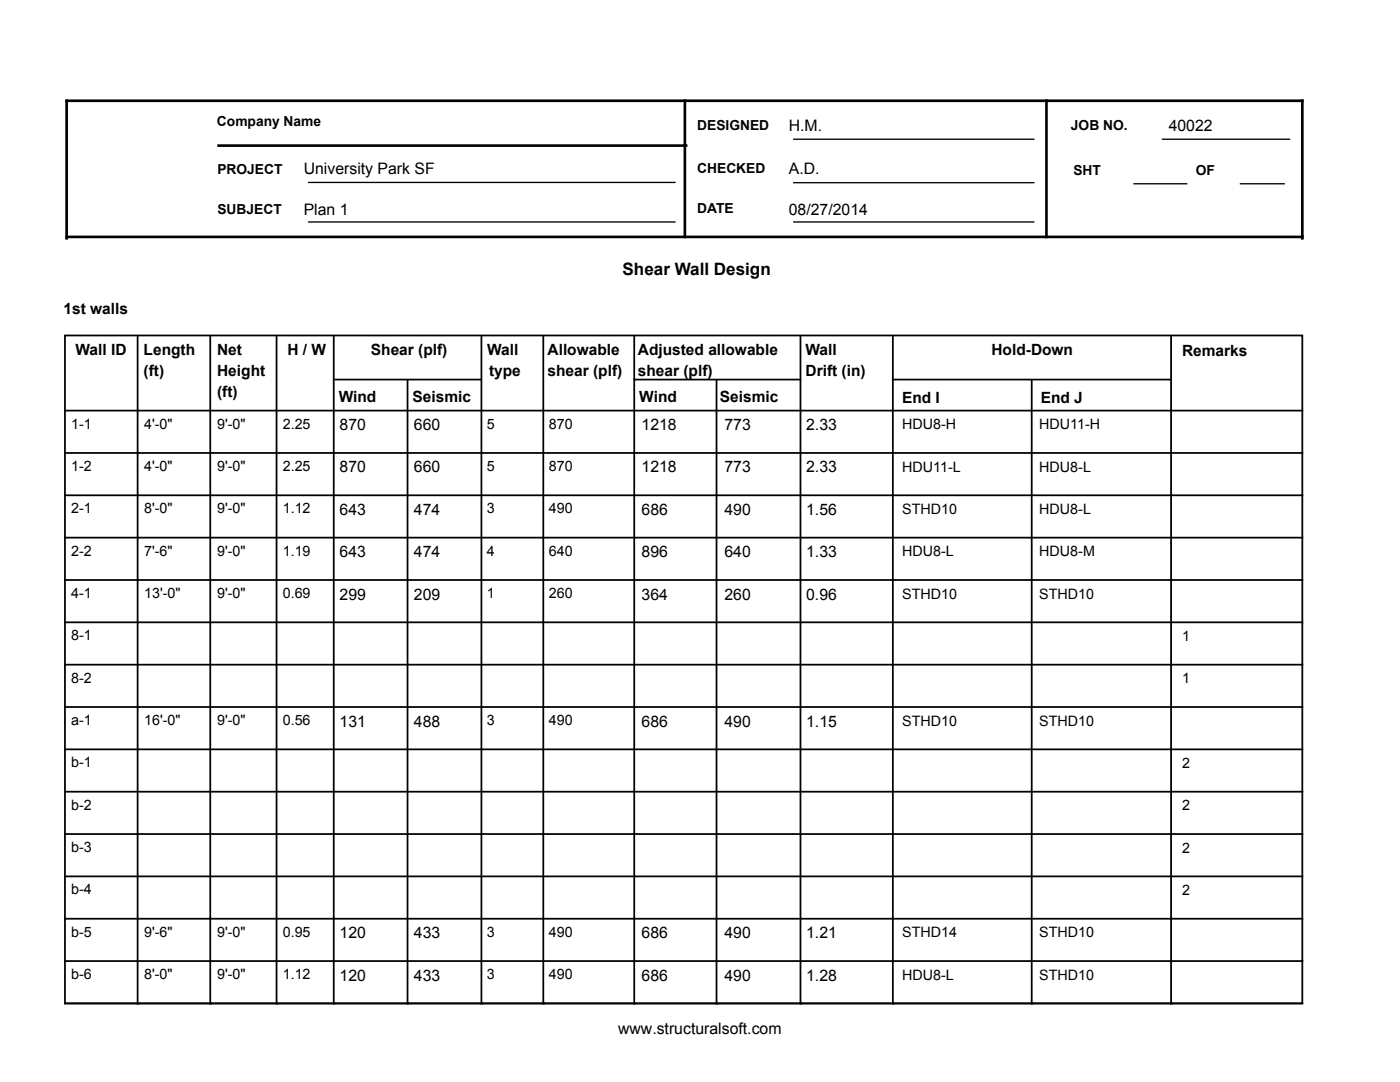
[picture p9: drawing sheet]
<svg xmlns="http://www.w3.org/2000/svg" width="279mm" height="216mm" viewBox="0 0 279 216" stroke-linecap="round" stroke-linejoin="round" font-family="sans-serif">
<defs><g id="words">
<text font-size="3.4" x="124.2" y="54.8">Shear Wall Design</text>
<g font-size="3.2">
<text x="157.4" y="26.2">H.M.</text>
<text x="233.2" y="26.2">40022</text>
<text x="60.6" y="34.8">University Park SF</text>
<text x="157.4" y="34.8">A.D.</text>
<text x="60.6" y="43">Plan 1</text>
<text x="157.4" y="43">08/27/2014</text>
<text x="67.8" y="85.8">870</text>
<text x="82.6" y="85.8">660</text>
<text x="128" y="85.8">1218</text>
<text x="144.6" y="85.8">773</text>
<text x="160.9" y="85.8">2.33</text>
<text x="67.8" y="94.3">870</text>
<text x="82.6" y="94.3">660</text>
<text x="128" y="94.3">1218</text>
<text x="144.6" y="94.3">773</text>
<text x="160.9" y="94.3">2.33</text>
<text x="67.8" y="102.7">643</text>
<text x="82.6" y="102.7">474</text>
<text x="128" y="102.7">686</text>
<text x="144.6" y="102.7">490</text>
<text x="160.9" y="102.7">1.56</text>
<text x="67.8" y="111.2">643</text>
<text x="82.6" y="111.2">474</text>
<text x="128" y="111.2">896</text>
<text x="144.6" y="111.2">640</text>
<text x="160.9" y="111.2">1.33</text>
<text x="67.8" y="119.6">299</text>
<text x="82.6" y="119.6">209</text>
<text x="128" y="119.6">364</text>
<text x="144.6" y="119.6">260</text>
<text x="160.9" y="119.6">0.96</text>
<text x="67.8" y="145">131</text>
<text x="82.6" y="145">488</text>
<text x="128" y="145">686</text>
<text x="144.6" y="145">490</text>
<text x="160.9" y="145">1.15</text>
<text x="67.8" y="187.2">120</text>
<text x="82.6" y="187.2">433</text>
<text x="128" y="187.2">686</text>
<text x="144.6" y="187.2">490</text>
<text x="160.9" y="187.2">1.21</text>
<text x="67.8" y="195.7">120</text>
<text x="82.6" y="195.7">433</text>
<text x="128" y="195.7">686</text>
<text x="144.6" y="195.7">490</text>
<text x="160.9" y="195.7">1.28</text>
<text x="123.3" y="206.4">www.structuralsoft.com</text>
</g>
<g font-size="3.1">
<text x="12.7" y="62.7">1st walls</text>
<text x="15.1" y="70.9">Wall ID</text>
<text x="28.7" y="70.9">Length</text>
<text x="43.3" y="70.9">Net</text>
<text x="57.4" y="70.9">H / W</text>
<text x="74" y="70.9">Shear (plf)</text>
<text x="97.2" y="70.9">Wall</text>
<text x="109.3" y="70.7">Allowable</text>
<text x="127.3" y="70.7">Adjusted allowable</text>
<text x="160.8" y="70.9">Wall</text>
<text x="197.9" y="70.8">Hold-Down</text>
<text x="235.9" y="71.1">Remarks</text>
<text x="28.7" y="75.1">(ft)</text>
<text x="43.3" y="75.1">Height</text>
<text x="97.6" y="75.1">type</text>
<text x="109.3" y="74.9">shear (plf)</text>
<text x="127.3" y="74.9">shear (plf)</text>
<text x="160.8" y="75.1">Drift (in)</text>
<text x="43.3" y="79.3">(ft)</text>
<text x="67.6" y="80.3">Wind</text>
<text x="82.3" y="80.3">Seismic</text>
<text x="127.6" y="80.3">Wind</text>
<text x="143.7" y="80.3">Seismic</text>
<text x="180" y="80.4">End I</text>
<text x="207.7" y="80.4">End J</text>
</g>
<g font-size="2.9">
<text x="14.2" y="85.5">1-1</text>
<text x="28.8" y="85.5">4'-0&quot;</text>
<text x="43.3" y="85.5">9'-0&quot;</text>
<text x="56.4" y="85.5">2.25</text>
<text x="97.2" y="85.5">5</text>
<text x="109.5" y="85.5">870</text>
<text x="180" y="85.6">HDU8-H</text>
<text x="207.4" y="85.6">HDU11-H</text>
<text x="14.2" y="94">1-2</text>
<text x="28.8" y="94">4'-0&quot;</text>
<text x="43.3" y="94">9'-0&quot;</text>
<text x="56.4" y="94">2.25</text>
<text x="97.2" y="94">5</text>
<text x="109.5" y="94">870</text>
<text x="180" y="94.1">HDU11-L</text>
<text x="207.4" y="94.1">HDU8-L</text>
<text x="14.2" y="102.4">2-1</text>
<text x="28.8" y="102.4">8'-0&quot;</text>
<text x="43.3" y="102.4">9'-0&quot;</text>
<text x="56.4" y="102.4">1.12</text>
<text x="97.2" y="102.4">3</text>
<text x="109.5" y="102.4">490</text>
<text x="180" y="102.5">STHD10</text>
<text x="207.4" y="102.5">HDU8-L</text>
<text x="14.2" y="110.9">2-2</text>
<text x="28.8" y="110.9">7'-6&quot;</text>
<text x="43.3" y="110.9">9'-0&quot;</text>
<text x="56.4" y="110.9">1.19</text>
<text x="97.2" y="110.9">4</text>
<text x="109.5" y="110.9">640</text>
<text x="180" y="111">HDU8-L</text>
<text x="207.4" y="111">HDU8-M</text>
<text x="14.2" y="119.3">4-1</text>
<text x="28.8" y="119.3">13'-0&quot;</text>
<text x="43.3" y="119.3">9'-0&quot;</text>
<text x="56.4" y="119.3">0.69</text>
<text x="97.2" y="119.3">1</text>
<text x="109.5" y="119.3">260</text>
<text x="180" y="119.4">STHD10</text>
<text x="207.4" y="119.4">STHD10</text>
<text x="14.2" y="127.8">8-1</text>
<text x="235.9" y="127.9">1</text>
<text x="14.2" y="136.2">8-2</text>
<text x="235.9" y="136.3">1</text>
<text x="14.2" y="144.7">a-1</text>
<text x="28.8" y="144.7">16'-0&quot;</text>
<text x="43.3" y="144.7">9'-0&quot;</text>
<text x="56.4" y="144.7">0.56</text>
<text x="97.2" y="144.7">3</text>
<text x="109.5" y="144.7">490</text>
<text x="180" y="144.8">STHD10</text>
<text x="207.4" y="144.8">STHD10</text>
<text x="14.2" y="153.1">b-1</text>
<text x="235.9" y="153.2">2</text>
<text x="14.2" y="161.6">b-2</text>
<text x="235.9" y="161.7">2</text>
<text x="14.2" y="170">b-3</text>
<text x="235.9" y="170.1">2</text>
<text x="14.2" y="178.5">b-4</text>
<text x="235.9" y="178.6">2</text>
<text x="14.2" y="186.9">b-5</text>
<text x="28.8" y="186.9">9'-6&quot;</text>
<text x="43.3" y="186.9">9'-0&quot;</text>
<text x="56.4" y="186.9">0.95</text>
<text x="97.2" y="186.9">3</text>
<text x="109.5" y="186.9">490</text>
<text x="180" y="187">STHD14</text>
<text x="207.4" y="187">STHD10</text>
<text x="14.2" y="195.4">b-6</text>
<text x="28.8" y="195.4">8'-0&quot;</text>
<text x="43.3" y="195.4">9'-0&quot;</text>
<text x="56.4" y="195.4">1.12</text>
<text x="97.2" y="195.4">3</text>
<text x="109.5" y="195.4">490</text>
<text x="180" y="195.5">HDU8-L</text>
<text x="207.4" y="195.5">STHD10</text>
</g>
<g font-size="2.8">
<text x="43.3" y="25.2">Company Name</text>
<text x="139.2" y="26">DESIGNED</text>
<text x="213.7" y="26">JOB NO.</text>
<text x="43.4" y="34.7">PROJECT</text>
<text x="139.2" y="34.6">CHECKED</text>
<text x="214.2" y="34.9">SHT</text>
<text x="238.7" y="34.9">OF</text>
<text x="43.4" y="42.7">SUBJECT</text>
<text x="139.2" y="42.5">DATE</text>
</g>
</g></defs>
<path d="M43.6 29.1h93.3M136.7 20.1v27.2M208.8 20.1v27.2M13.3 47.6v-27.5h246.6v27.5M13.3 47.3h246.6" fill="none" stroke="#000" stroke-width=".53"/>
<path d="M61.6 36.4h73.1M158.4 27.8h47.9M158.4 36.5h47.9M226.3 36.7h10.5M232 27.8h25.4M247.6 36.7h8.7M61.6 44.3h73.1M158.4 44.3h47.9" fill="none" stroke="#000" stroke-width=".26"/>
<g fill="none" stroke="#000" stroke-width=".35">
<path d="M13 66.9h246.9v133.3h-246.9zM27.5 67v133.2M42 67v133.2M55.2 67v133.2M66.6 67v133.2M66.9 75.7h29.1M81.3 76v124.2M96.1 67v133.2M108.4 67v133.2M126.6 67v133.2M126.6 75.7h33.1M143 76v124.2"/>
<path d="M159.8 67v133.2M178.2 75.7h55.5M178.2 67v133.2M205.9 76v124.2M233.7 67v133.2M13 98.8h246.9M13 90.4h246.9M13 81.9h246.9M13 115.7h246.9M13 107.3h246.9M13 132.6h246.9M13 124.2h246.9"/>
<path d="M13 158h246.9M13 149.5h246.9M13 141.1h246.9M13 174.9h246.9M13 166.4h246.9M13 191.8h246.9M13 183.3h246.9M13 200.2h246.9z"/>
</g>
<use href="#words"/>
</svg>
